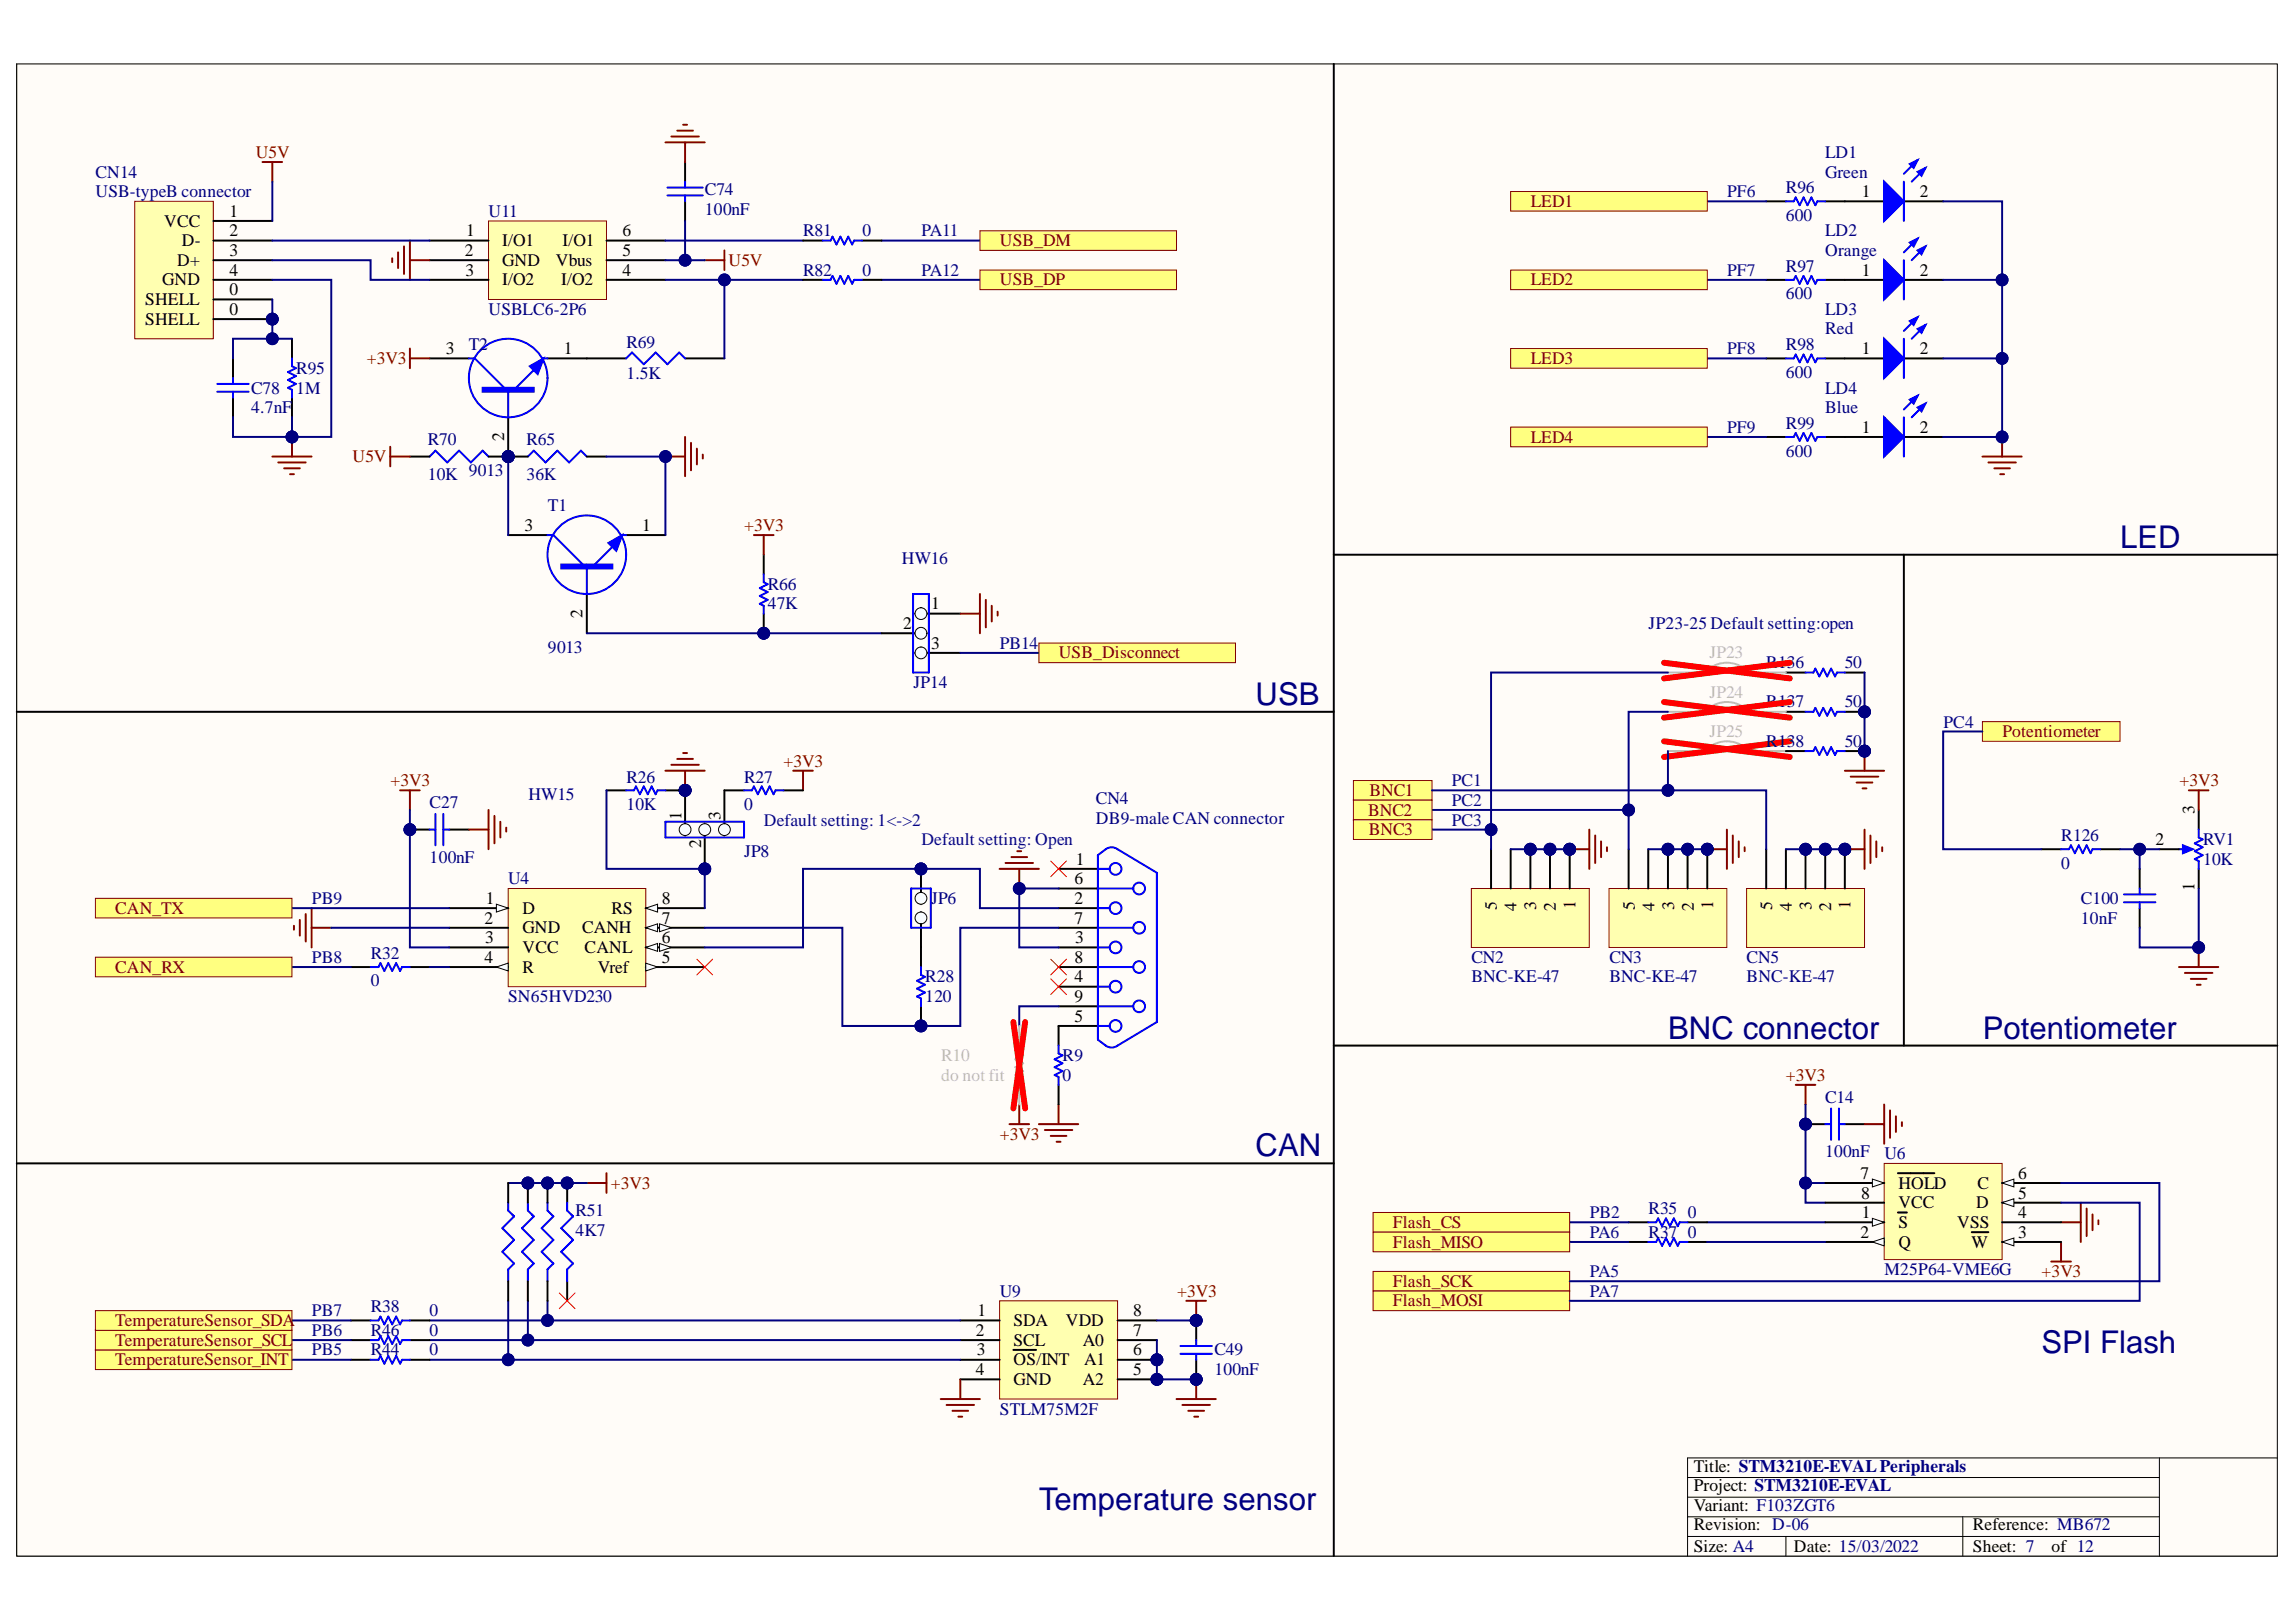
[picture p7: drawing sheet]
<svg xmlns="http://www.w3.org/2000/svg" width="297mm" height="210mm" viewBox="0 0 297 210" stroke-linecap="round" stroke-linejoin="round" font-family="sans-serif">
<defs><g id="words">
<g font-size="4.1" fill="#000080">
<text x="274.3" y="70.9">LED</text>
<text x="162.4" y="91.2">USB</text>
<text x="215.8" y="134.4">BNC connector</text>
<text x="256.5" y="134.4">Potentiometer</text>
<text x="162.4" y="149.6">CAN</text>
<text x="264.1" y="175.1">SPI Flash</text>
<text x="134.4" y="195.3">Temperature sensor</text>
</g>
<g font-size="2.3" fill="#000080">
<text x="12.4" y="23">CN14</text>
<text x="236.1" y="20.5">LD1</text>
<text x="236.1" y="23">Green</text>
<text x="12.4" y="25.5">USB-typeB connector</text>
<text x="63.2" y="28.1">U11</text>
<text x="91.2" y="25.3">C74</text>
<text x="91.2" y="27.8">100nF</text>
<text x="231" y="25">R96</text>
<text x="231" y="28.6">600</text>
<text x="103.9" y="35.7">R82</text>
<text x="103.9" y="30.6">R81</text>
<text x="111.6" y="35.7">0</text>
<text x="111.6" y="30.6">0</text>
<text x="231" y="35.2">R97</text>
<text x="236.1" y="30.6">LD2</text>
<text x="236.1" y="33.1">Orange</text>
<text x="63.2" y="40.7">USBLC6-2P6</text>
<text x="231" y="38.7">600</text>
<text x="236.1" y="40.7">LD3</text>
<text x="60.7" y="45.3">T2</text>
<text x="81" y="45.1">R69</text>
<text x="231" y="45.3">R98</text>
<text x="236.1" y="43.3">Red</text>
<text x="32.5" y="51">C78</text>
<text x="32.5" y="53.5">4.7nF</text>
<text x="38.3" y="48.3">R95</text>
<text x="38.3" y="51">1M</text>
<text x="81" y="49.1">1.5K</text>
<text x="231" y="48.9">600</text>
<text x="236.1" y="51">LD4</text>
<text x="236.1" y="53.5">Blue</text>
<text x="55.3" y="57.6">R70</text>
<text x="68.1" y="57.6">R65</text>
<text x="231" y="55.5">R99</text>
<text x="231" y="59.1">600</text>
<text x="55.3" y="62.1">10K 9013</text>
<text x="68.1" y="62.1">36K</text>
<text x="70.9" y="66.2">T1</text>
<text x="99.3" y="76.3">R66</text>
<text x="116.7" y="73">HW16</text>
<text x="99.3" y="78.9">47K</text>
<text x="213.3" y="81.4">JP23-25 Default setting:open</text>
<text x="70.9" y="84.4">9013</text>
<text x="118.2" y="89">JP14</text>
<text x="228.5" y="86.5">R136</text>
<text x="238.7" y="86.5">50</text>
<text x="228.5" y="91.5">R137</text>
<text x="238.7" y="91.5">50</text>
<text x="81" y="101.3">R26</text>
<text x="96.3" y="101.3">R27</text>
<text x="228.5" y="96.7">R138</text>
<text x="238.7" y="96.7">50</text>
<text x="55.6" y="104.6">C27</text>
<text x="68.4" y="103.5">HW15</text>
<text x="81" y="104.8">10K</text>
<text x="96.3" y="104.8">0</text>
<text x="141.8" y="104.1">CN4</text>
<text x="141.8" y="106.6">DB9-male CAN connector</text>
<text x="55.6" y="111.7">100nF</text>
<text x="96.3" y="110.9">JP8</text>
<text x="266.7" y="108.9">R126</text>
<text x="266.7" y="112.4">0</text>
<text x="285" y="109.4">RV1</text>
<text x="285" y="111.9">10K</text>
<text x="65.7" y="114.5">U4</text>
<text x="120.5" y="117">JP6</text>
<text x="269.2" y="117">C100</text>
<text x="269.2" y="119.5">10nF</text>
<text x="48" y="124.1">R32</text>
<text x="190.4" y="124.6">CN2</text>
<text x="208.2" y="124.6">CN3</text>
<text x="226" y="124.6">CN5</text>
<text x="48" y="127.6">0</text>
<text x="65.7" y="129.7">SN65HVD230</text>
<text x="119.7" y="127.1">R28</text>
<text x="119.7" y="129.7">120</text>
<text x="190.4" y="127.1">BNC-KE-47</text>
<text x="208.2" y="127.1">BNC-KE-47</text>
<text x="226" y="127.1">BNC-KE-47</text>
<text x="137.5" y="137.4">R9</text>
<text x="137.5" y="139.9">0</text>
<text x="236.1" y="142.7">C14</text>
<text x="236.1" y="149.8">100nF</text>
<text x="243.8" y="150">U6</text>
<text x="74.4" y="157.4">R51</text>
<text x="74.4" y="159.9">4K7</text>
<text x="213.3" y="157.1">R35</text>
<text x="213.3" y="160.2">R37</text>
<text x="218.4" y="157.6">0</text>
<text x="218.4" y="160.2">0</text>
<text x="129.4" y="167.8">U9</text>
<text x="243.8" y="165">M25P64-VME6G</text>
<text x="48" y="172.9">R46</text>
<text x="48" y="169.8">R38</text>
<text x="55.6" y="172.9">0</text>
<text x="55.6" y="170.3">0</text>
<text x="48" y="175.4">R44</text>
<text x="55.6" y="175.4">0</text>
<text x="157.1" y="175.4">C49</text>
<text x="157.1" y="177.9">100nF</text>
<text x="129.4" y="183.1">STLM75M2F</text>
</g>
<g font-size="2.3" fill="#800000">
<text x="33.1" y="20.5">U5V</text>
<text x="198.1" y="26.8">LED1</text>
<text x="94.2" y="34.4">U5V</text>
<text x="129.4" y="31.9">USB_DM</text>
<text x="129.4" y="36.9">USB_DP</text>
<text x="198.1" y="36.9">LED2</text>
<text x="47.5" y="47.1">+3V3</text>
<text x="198.1" y="47.1">LED3</text>
<text x="45.6" y="59.8">U5V</text>
<text x="198.1" y="57.3">LED4</text>
<text x="96.3" y="68.7">+3V3</text>
<text x="137" y="85.2">USB_Disconnect</text>
<text x="259" y="95.4">Potentiometer</text>
<text x="50.5" y="101.8">+3V3</text>
<text x="101.4" y="99.2">+3V3</text>
<text x="282" y="101.8">+3V3</text>
<text x="177" y="105.6">BNC2</text>
<text x="177.2" y="103">BNC1</text>
<text x="177.1" y="108.1">BNC3</text>
<text x="14.9" y="118.3">CAN_TX</text>
<text x="14.9" y="125.9">CAN_RX</text>
<text x="231" y="139.9">+3V3</text>
<text x="129.4" y="147.5">+3V3</text>
<text x="79" y="153.8">+3V3</text>
<text x="180.2" y="158.9">Flash_CS</text>
<text x="180.2" y="161.5">Flash_MISO</text>
<text x="152.3" y="167.8">+3V3</text>
<text x="180.2" y="166.5">Flash_SCK</text>
<text x="264.1" y="165.3">+3V3</text>
<text x="14.9" y="171.6">TemperatureSensor_SDA</text>
<text x="180.2" y="169.1">Flash_MOSI</text>
<text x="14.9" y="176.7">TemperatureSensor_INT</text>
<text x="14.9" y="174.1">TemperatureSensor_SCL</text>
</g>
<g font-size="2.3">
<text x="21.2" y="29.3">VCC</text>
<text x="29.7" y="28.1">1</text>
<text x="240.9" y="25.5">1</text>
<text x="248.4" y="25.5">2</text>
<text x="22.9" y="34.4">D+</text>
<text x="23.5" y="31.9">D-</text>
<text x="29.7" y="30.6">2</text>
<text x="29.7" y="33.1">3</text>
<text x="29.7" y="35.7">4</text>
<text x="60.2" y="33.1">2</text>
<text x="60.2" y="35.7">3</text>
<text x="60.3" y="30.6">1</text>
<text x="65" y="31.9">I/O1</text>
<text x="65" y="34.4">GND</text>
<text x="71.9" y="34.4">Vbus</text>
<text x="72.8" y="31.9">I/O1</text>
<text x="80.5" y="35.7">4</text>
<text x="80.5" y="33.1">5</text>
<text x="80.5" y="30.6">6</text>
<text x="240.9" y="35.7">1</text>
<text x="248.4" y="35.7">2</text>
<text x="18.8" y="39.5">SHELL</text>
<text x="21" y="36.9">GND</text>
<text x="29.7" y="38.2">0</text>
<text x="29.7" y="40.7">0</text>
<text x="65" y="36.9">I/O2</text>
<text x="72.6" y="36.9">I/O2</text>
<text x="18.8" y="42">SHELL</text>
<text x="57.7" y="45.8">3</text>
<text x="72.9" y="45.8">1</text>
<text x="240.9" y="45.8">1</text>
<text x="248.4" y="45.8">2</text>
<text x="65.2" y="57.1" transform="rotate(-90 65.2 57.1)">2</text>
<text x="240.9" y="56">1</text>
<text x="248.4" y="56">2</text>
<text x="67.9" y="68.7">3</text>
<text x="83.1" y="68.7">1</text>
<text x="75.4" y="80" transform="rotate(-90 75.4 80)">2</text>
<text x="116.8" y="81.4">2</text>
<text x="120.5" y="83.9">3</text>
<text x="120.5" y="78.9">1</text>
<text x="88.2" y="106.1" transform="rotate(-90 88.2 106.1)">1</text>
<text x="93.2" y="106.1" transform="rotate(-90 93.2 106.1)">3</text>
<text x="283.9" y="105.3" transform="rotate(-90 283.9 105.3)">3</text>
<text x="90.7" y="109.7" transform="rotate(-90 90.7 109.7)">2</text>
<text x="139.2" y="111.9">1</text>
<text x="278.8" y="109.4">2</text>
<text x="62.7" y="119.5">2</text>
<text x="62.9" y="117">1</text>
<text x="67.6" y="118.3">D</text>
<text x="79.1" y="118.3">RS</text>
<text x="85.6" y="119.5">7</text>
<text x="85.6" y="117">8</text>
<text x="139" y="114.5">6</text>
<text x="139" y="117">2</text>
<text x="139" y="119.5">7</text>
<text x="193.7" y="117.7" transform="rotate(-90 193.7 117.7)">5</text>
<text x="196.2" y="117.8" transform="rotate(-90 196.2 117.8)">4</text>
<text x="198.7" y="117.7" transform="rotate(-90 198.7 117.7)">3</text>
<text x="201.3" y="117.8" transform="rotate(-90 201.3 117.8)">2</text>
<text x="203.8" y="117.7" transform="rotate(-90 203.8 117.7)">1</text>
<text x="211.5" y="117.7" transform="rotate(-90 211.5 117.7)">5</text>
<text x="214" y="117.8" transform="rotate(-90 214 117.8)">4</text>
<text x="216.6" y="117.7" transform="rotate(-90 216.6 117.7)">3</text>
<text x="219.1" y="117.8" transform="rotate(-90 219.1 117.8)">2</text>
<text x="221.7" y="117.7" transform="rotate(-90 221.7 117.7)">1</text>
<text x="229.3" y="117.7" transform="rotate(-90 229.3 117.7)">5</text>
<text x="231.8" y="117.8" transform="rotate(-90 231.8 117.8)">4</text>
<text x="234.3" y="117.7" transform="rotate(-90 234.3 117.7)">3</text>
<text x="236.9" y="117.8" transform="rotate(-90 236.9 117.8)">2</text>
<text x="239.4" y="117.7" transform="rotate(-90 239.4 117.7)">1</text>
<text x="283.9" y="115.3" transform="rotate(-90 283.9 115.3)">1</text>
<text x="62.7" y="124.6">4</text>
<text x="62.8" y="122.1">3</text>
<text x="67.6" y="120.8">GND</text>
<text x="67.6" y="123.3">VCC</text>
<text x="67.6" y="125.9">R</text>
<text x="75.3" y="120.8">CANH</text>
<text x="75.6" y="123.3">CANL</text>
<text x="77.3" y="125.9">Vref</text>
<text x="85.6" y="124.6">5</text>
<text x="85.6" y="122.1">6</text>
<text x="139" y="124.6">8</text>
<text x="139.1" y="122.1">3</text>
<text x="139" y="127.1">4</text>
<text x="139" y="129.7">9</text>
<text x="139" y="132.2">5</text>
<text x="240.7" y="152.6">7</text>
<text x="240.8" y="155.1">8</text>
<text x="245.6" y="153.8">HOLD</text>
<text x="255.8" y="153.8">C</text>
<text x="261.1" y="155.1">5</text>
<text x="261.1" y="152.6">6</text>
<text x="240.7" y="160.2">2</text>
<text x="240.9" y="157.6">1</text>
<text x="245.6" y="156.4">VCC</text>
<text x="245.6" y="158.9">S</text>
<text x="245.6" y="161.5">Q</text>
<text x="253.2" y="158.9">VSS</text>
<text x="255.1" y="161.5">W</text>
<text x="255.7" y="156.4">D</text>
<text x="261.1" y="160.2">3</text>
<text x="261.1" y="157.6">4</text>
<text x="126.2" y="172.9">2</text>
<text x="126.5" y="170.3">1</text>
<text x="131.1" y="171.6">SDA</text>
<text x="137.9" y="171.6">VDD</text>
<text x="146.6" y="172.9">7</text>
<text x="146.6" y="170.3">8</text>
<text x="126.2" y="177.9">4</text>
<text x="126.4" y="175.4">3</text>
<text x="131.1" y="174.1">SCL</text>
<text x="131.1" y="176.7">OS/INT</text>
<text x="131.1" y="179.3">GND</text>
<text x="140.1" y="179.3">A2</text>
<text x="140.1" y="174.1">A0</text>
<text x="140.3" y="176.7">A1</text>
<text x="146.6" y="177.9">5</text>
<text x="146.6" y="175.4">6</text>
<text x="219.1" y="190.4">Title: STM3210E-EVALPeripherals</text>
<text x="219.1" y="193">Project: STM3210E-EVAL</text>
<text x="219.1" y="195.5">Variant: F103ZGT6</text>
<text x="219.1" y="200.8">Size: A4</text>
<text x="219.1" y="198.1">Revision: D-06</text>
<text x="232.1" y="200.8">Date: 15/03/2022</text>
<text x="255.2" y="198.1">Reference: MB672</text>
<text x="255.2" y="200.8">Sheet: 7</text>
<text x="265.4" y="200.8">of 12</text>
</g>
<g font-size="2.3" fill="#0c0087">
<text x="223.4" y="25.5">PF6</text>
<text x="119.2" y="35.7">PA12</text>
<text x="119.2" y="30.6">PA11</text>
<text x="223.4" y="35.7">PF7</text>
<text x="223.4" y="45.8">PF8</text>
<text x="223.4" y="56">PF9</text>
<text x="129.4" y="83.9">PB14</text>
<text x="251.4" y="94.2">PC4</text>
<text x="187.8" y="101.8">PC1</text>
<text x="98.8" y="106.8">Default setting: 1&lt;-&gt;2</text>
<text x="187.8" y="104.3">PC2</text>
<text x="187.8" y="106.8">PC3</text>
<text x="119.2" y="109.4">Default setting: Open</text>
<text x="40.4" y="117">PB9</text>
<text x="40.4" y="124.6">PB8</text>
<text x="205.7" y="157.6">PB2</text>
<text x="205.7" y="160.2">PA6</text>
<text x="205.7" y="165.3">PA5</text>
<text x="205.7" y="167.8">PA7</text>
<text x="40.4" y="172.9">PB6</text>
<text x="40.4" y="170.3">PB7</text>
<text x="40.4" y="175.4">PB5</text>
</g>
<g font-size="2.3" fill="#bfbebc">
<text x="221.1" y="85.2">JP23</text>
<text x="221.1" y="95.4">JP25</text>
<text x="221.1" y="90.3">JP24</text>
<text x="121.7" y="137.4">R10</text>
<text x="121.7" y="139.9">do not fit</text>
</g>
</g></defs>
<path d="M2.2 8.3h292.4v193.1h-292.4z" fill-rule="evenodd" fill="#fffcf8"/>
<path d="M2.2 8.3h292.4v193.1h-292.4z" fill="none" stroke="#000" stroke-width=".13"/>
<path d="M2.2 8.3h292.4v193.1h-292.4z" fill-rule="evenodd" fill="#fffcf8"/>
<path d="M2.2 8.3h292.4v193.1h-292.4zM218.3 191.2h61.1M218.3 193.8h61.1M218.3 198.8h61.1M218.3 196.3h61.1M231 198.8v2.6M253.9 196.3v5.1M279.4 188.7v12.7M294.6 188.7h-76.3v12.7" fill="none" stroke="#000" stroke-width=".13"/>
<path d="M232.3 140.4h2.6M233.6 140.4v2.5M266.6 158.2h2.6M269.2 155.6v5.1M270 156.4v3.6M270.7 157.2v2M271.5 157.9v.5M265.4 163.3h2.5M266.6 160.7v2.6" fill="none" stroke="#800000" stroke-width=".26"/>
<path d="M236.1 153.1h-2.5v2.5h2.5" fill="none" stroke="#000080" stroke-width=".26"/>
<circle cx="233.6" cy="153.1" r=".76" fill="#000080"/>
<circle cx="233.6" cy="153.1" r=".76" fill="none" stroke="#000080" stroke-width=".13"/>
<circle cx="233.6" cy="145.5" r=".76" fill="#000080"/>
<circle cx="233.6" cy="145.5" r=".76" fill="none" stroke="#000080" stroke-width=".13"/>
<path d="M233.6 145.5h2.5M238.7 145.5h2.5" fill="none" stroke="#000" stroke-width=".26"/>
<circle cx="233.6" cy="145.5" r=".76" fill="#000080"/>
<circle cx="233.6" cy="145.5" r=".76" fill="none" stroke="#000080" stroke-width=".13"/>
<path d="M236.1 145.5h.8M236.9 143.4v4.1M237.9 143.4v4.1M237.9 145.5h.8" fill="none" stroke="#00f" stroke-width=".26"/>
<path d="M241.2 145.5h2.6M243.8 142.9v5.1M244.5 143.7v3.5M245.3 144.5v2M246.1 145.2v.5" fill="none" stroke="#800000" stroke-width=".26"/>
<path d="M220.9 158.2h15.2" fill="none" stroke="#000080" stroke-width=".26"/>
<path d="M243.8 150.6h15.2v12.4h-15.2z" fill-rule="evenodd" fill="#ffffb0"/>
<path d="M243.8 150.6h15.2v12.4h-15.2z" fill="none" stroke="#800000" stroke-width=".13"/>
<path d="M236.1 153.1h7.7" fill="none" stroke="#000" stroke-width=".26"/>
<path d="M242.2 152.6l1.6 .5-1.6 .5z" fill="#f8fcff"/>
<path d="M242.2 152.6l1.6 .5-1.6 .5z" fill="none" stroke="#000" stroke-width=".13"/>
<path d="M236.1 155.6h7.7M236.1 158.2h7.7M245.5 151.8h4.8" fill="none" stroke="#000" stroke-width=".26"/>
<path d="M242.2 157.7l1.6 .5-1.6 .5z" fill="#f8fcff"/>
<path d="M242.2 157.7l1.6 .5-1.6 .5z" fill="none" stroke="#000" stroke-width=".13"/>
<path d="M245.5 156.9h1.2M236.1 160.7h7.7" fill="none" stroke="#000" stroke-width=".26"/>
<path d="M242.2 160.7l1.6-.5v1z" fill="#f8fcff"/>
<path d="M242.2 160.7l1.6-.5v1z" fill="none" stroke="#000" stroke-width=".13"/>
<path d="M259 160.7h7.6" fill="none" stroke="#000" stroke-width=".26"/>
<path d="M259 160.7l1.5-.5v1z" fill="#f8fcff"/>
<path d="M259 160.7l1.5-.5v1z" fill="none" stroke="#000" stroke-width=".13"/>
<path d="M255.1 159.5h2.1M259 158.2h7.6M259 155.6h7.6" fill="none" stroke="#000" stroke-width=".26"/>
<path d="M259 155.6l1.5-.5v1z" fill="#f8fcff"/>
<path d="M259 155.6l1.5-.5v1z" fill="none" stroke="#000" stroke-width=".13"/>
<path d="M259 153.1h7.6" fill="none" stroke="#000" stroke-width=".26"/>
<path d="M259 153.1l1.5-.5v1z" fill="#f8fcff"/>
<path d="M259 153.1l1.5-.5v1z" fill="none" stroke="#000" stroke-width=".13"/>
<path d="M233.6 142.9v10.2" fill="none" stroke="#000080" stroke-width=".26"/>
<circle cx="233.6" cy="145.5" r=".76" fill="#000080"/>
<circle cx="233.6" cy="145.5" r=".76" fill="none" stroke="#000080" stroke-width=".13"/>
<circle cx="233.6" cy="153.1" r=".76" fill="#000080"/>
<circle cx="233.6" cy="153.1" r=".76" fill="none" stroke="#000080" stroke-width=".13"/>
<circle cx="149.7" cy="178.5" r=".76" fill="#000080"/>
<circle cx="149.7" cy="178.5" r=".76" fill="none" stroke="#000080" stroke-width=".13"/>
<circle cx="149.7" cy="176" r=".76" fill="#000080"/>
<circle cx="149.7" cy="176" r=".76" fill="none" stroke="#000080" stroke-width=".13"/>
<path d="M129.3 168.3h15.3v12.8h-15.3z" fill-rule="evenodd" fill="#ffffb0"/>
<path d="M129.3 168.3h15.3v12.8h-15.3z" fill="none" stroke="#800000" stroke-width=".13"/>
<path d="M124.2 170.9h5.1M124.2 173.4h5.1M124.2 176h5.1M124.2 178.5h5.1M131.1 174.7h2.9M144.6 178.5h5.1" fill="none" stroke="#000" stroke-width=".26"/>
<circle cx="149.7" cy="178.5" r=".76" fill="#000080"/>
<circle cx="149.7" cy="178.5" r=".76" fill="none" stroke="#000080" stroke-width=".13"/>
<path d="M144.6 176h5.1" fill="none" stroke="#000" stroke-width=".26"/>
<circle cx="149.7" cy="176" r=".76" fill="#000080"/>
<circle cx="149.7" cy="176" r=".76" fill="none" stroke="#000080" stroke-width=".13"/>
<path d="M144.6 170.9h5.1M144.6 173.4h5.1" fill="none" stroke="#000" stroke-width=".26"/>
<path d="M153.5 168.3h2.5M154.8 168.3v2.6" fill="none" stroke="#800000" stroke-width=".26"/>
<circle cx="154.8" cy="170.9" r=".76" fill="#000080"/>
<circle cx="154.8" cy="170.9" r=".76" fill="none" stroke="#000080" stroke-width=".13"/>
<path d="M75.9 153.1h2.6M78.5 151.8v2.6M124.2 178.5v2.6M154.8 178.5v2.6M121.7 181.1h5.1M122.5 181.8h3.5M123.2 182.6h2.1M124 183.3h.5M152.2 181.1h5.1M153 181.8h3.5M153.7 182.6h2.1M154.5 183.3h.5" fill="none" stroke="#800000" stroke-width=".26"/>
<circle cx="154.8" cy="178.5" r=".76" fill="#000080"/>
<circle cx="154.8" cy="178.5" r=".76" fill="none" stroke="#000080" stroke-width=".13"/>
<circle cx="154.8" cy="178.5" r=".76" fill="#000080"/>
<circle cx="154.8" cy="178.5" r=".76" fill="none" stroke="#000080" stroke-width=".13"/>
<circle cx="154.8" cy="170.9" r=".76" fill="#000080"/>
<circle cx="154.8" cy="170.9" r=".76" fill="none" stroke="#000080" stroke-width=".13"/>
<path d="M154.8 176v2.5" fill="none" stroke="#000" stroke-width=".26"/>
<circle cx="154.8" cy="178.5" r=".76" fill="#000080"/>
<circle cx="154.8" cy="178.5" r=".76" fill="none" stroke="#000080" stroke-width=".13"/>
<path d="M154.8 170.9v2.5" fill="none" stroke="#000" stroke-width=".26"/>
<circle cx="154.8" cy="170.9" r=".76" fill="#000080"/>
<circle cx="154.8" cy="170.9" r=".76" fill="none" stroke="#000080" stroke-width=".13"/>
<path d="M152.7 174.2h4.1M152.7 175.2h4.1M154.8 173.4v.8M154.8 175.2v.8" fill="none" stroke="#00f" stroke-width=".26"/>
<path d="M149.7 173.4v5.1h5.1" fill="none" stroke="#000080" stroke-width=".26"/>
<circle cx="149.7" cy="176" r=".76" fill="#000080"/>
<circle cx="149.7" cy="176" r=".76" fill="none" stroke="#000080" stroke-width=".13"/>
<circle cx="149.7" cy="178.5" r=".76" fill="#000080"/>
<circle cx="149.7" cy="178.5" r=".76" fill="none" stroke="#000080" stroke-width=".13"/>
<circle cx="154.8" cy="178.5" r=".76" fill="#000080"/>
<circle cx="154.8" cy="178.5" r=".76" fill="none" stroke="#000080" stroke-width=".13"/>
<path d="M35.2 59.1h5.1M36 59.8h3.6M37.8 56.5v2.6M36.8 60.6h2M37.5 61.4h.5" fill="none" stroke="#800000" stroke-width=".26"/>
<circle cx="37.8" cy="56.5" r=".76" fill="#000080"/>
<circle cx="37.8" cy="56.5" r=".76" fill="none" stroke="#000080" stroke-width=".13"/>
<path d="M86.1 18.4h5.1M86.9 17.7h3.5M87.6 16.9h2.1M88.4 16.1h.5M88.6 18.4v2.6M34 21h2.5M35.2 21v2.5" fill="none" stroke="#800000" stroke-width=".26"/>
<path d="M88.6 21v2.5M88.6 26v2.6" fill="none" stroke="#000" stroke-width=".26"/>
<path d="M86.3 25.3h4.6M86.3 24.3h4.6M88.6 23.5v.8M88.6 25.3v.7" fill="none" stroke="#00f" stroke-width=".26"/>
<circle cx="35.2" cy="41.3" r=".76" fill="#000080"/>
<circle cx="35.2" cy="41.3" r=".76" fill="none" stroke="#000080" stroke-width=".13"/>
<path d="M17.4 26h10.2v17.8h-10.2z" fill-rule="evenodd" fill="#ffffb0"/>
<path d="M17.4 26h10.2v17.8h-10.2z" fill="none" stroke="#800000" stroke-width=".13"/>
<path d="M27.6 28.6h7.6M27.6 31.1h7.6M27.6 33.7h7.6M27.6 36.2h7.6M27.6 38.8h7.6M27.6 41.3h7.6" fill="none" stroke="#000" stroke-width=".26"/>
<circle cx="35.2" cy="41.3" r=".76" fill="#000080"/>
<circle cx="35.2" cy="41.3" r=".76" fill="none" stroke="#000080" stroke-width=".13"/>
<path d="M75.9 46.4h5.1M88.6 46.4h5.1" fill="none" stroke="#000" stroke-width=".26"/>
<path d="M81 46.4l.8-.8 1.5 1.5 1.5-1.5 1.5 1.5 1.6-1.5 .7 .8" fill="none" stroke="#00f" stroke-width=".26"/>
<path d="M86.1 59.1h2.5M88.6 56.5v5.1M89.4 57.3v3.6M90.2 58.1v2M90.9 58.8v.5" fill="none" stroke="#800000" stroke-width=".26"/>
<circle cx="86.1" cy="59.1" r=".76" fill="#000080"/>
<circle cx="86.1" cy="59.1" r=".76" fill="none" stroke="#000080" stroke-width=".13"/>
<circle cx="65.7" cy="59.1" r=".76" fill="#000080"/>
<circle cx="65.7" cy="59.1" r=".76" fill="none" stroke="#000080" stroke-width=".13"/>
<path d="M55.6 59.1l.7-.8 1.6 1.5 1.5-1.5 1.5 1.5 1.5-1.5 .8 .8" fill="none" stroke="#00f" stroke-width=".26"/>
<path d="M53 59.1h2.6M63.2 59.1h2.5" fill="none" stroke="#000" stroke-width=".26"/>
<circle cx="65.7" cy="59.1" r=".76" fill="#000080"/>
<circle cx="65.7" cy="59.1" r=".76" fill="none" stroke="#000080" stroke-width=".13"/>
<path d="M50.5 57.8v2.6M50.5 59.1h2.5" fill="none" stroke="#800000" stroke-width=".26"/>
<circle cx="65.7" cy="59.1" r=".76" fill="#000080"/>
<circle cx="65.7" cy="59.1" r=".76" fill="none" stroke="#000080" stroke-width=".13"/>
<path d="M68.3 59.1l.8-.8 1.5 1.5 1.5-1.5 1.5 1.5 1.6-1.5 .7 .8" fill="none" stroke="#00f" stroke-width=".26"/>
<path d="M65.7 59.1h2.6" fill="none" stroke="#000" stroke-width=".26"/>
<circle cx="65.7" cy="59.1" r=".76" fill="#000080"/>
<circle cx="65.7" cy="59.1" r=".76" fill="none" stroke="#000080" stroke-width=".13"/>
<path d="M75.9 59.1h2.6" fill="none" stroke="#000" stroke-width=".26"/>
<circle cx="65.7" cy="59.1" r=".76" fill="#000080"/>
<circle cx="65.7" cy="59.1" r=".76" fill="none" stroke="#000080" stroke-width=".13"/>
<path d="M65.7 54v5.1" fill="none" stroke="#000" stroke-width=".26"/>
<circle cx="65.7" cy="59.1" r=".76" fill="#000080"/>
<circle cx="65.7" cy="59.1" r=".76" fill="none" stroke="#000080" stroke-width=".13"/>
<path d="M55.6 46.4h5.1M70.8 46.4h5.1" fill="none" stroke="#000" stroke-width=".26"/>
<path d="M60.7 46.4h.7l3.8 3.8M65.7 50.2v3.8M69.1 47.9l-2.3 2.3M70.3 46.4h.5" fill="none" stroke="#00f" stroke-width=".26"/>
<path d="M62.4 50.2h6.7v.5h-6.7z" fill-rule="evenodd" fill="#00f"/>
<path d="M62.4 50.2h6.7v.5h-6.7z" fill="none" stroke="#00f" stroke-width=".26"/>
<path d="M68.5 47.4l1.8-1-.7 2z" fill="#00f"/>
<g fill="none" stroke="#00f" stroke-width=".26">
<path d="M68.5 47.4l1.8-1-.7 2z"/>
<circle cx="65.7" cy="48.9" r="5.1"/>
</g>
<path d="M53 45.1v2.5M53 46.4h2.6" fill="none" stroke="#800000" stroke-width=".26"/>
<path d="M63.2 28.6h15.3v10.2h-15.3z" fill-rule="evenodd" fill="#ffffb0"/>
<path d="M63.2 28.6h15.3v10.2h-15.3z" fill="none" stroke="#800000" stroke-width=".13"/>
<path d="M55.6 31.1h7.6M55.6 33.7h7.6M55.6 36.2h7.6M78.5 31.1h7.6M78.5 33.7h7.6M78.5 36.2h7.6" fill="none" stroke="#000" stroke-width=".26"/>
<path d="M50.7 33.4v.5M51.5 32.7v2M52.3 31.9v3.6M53 31.1v5.1M53 33.7h2.6M91.2 33.7h2.5M93.7 32.4v2.5" fill="none" stroke="#800000" stroke-width=".26"/>
<path d="M35.2 33.7h12.7v2.5h7.7M35.2 31.1h20.4M86.1 36.2h17.8" fill="none" stroke="#000080" stroke-width=".26"/>
<circle cx="93.7" cy="36.2" r=".76" fill="#000080"/>
<circle cx="93.7" cy="36.2" r=".76" fill="none" stroke="#000080" stroke-width=".13"/>
<path d="M35.2 23.5v5.1M86.1 31.1h17.8M93.7 36.2v10.2" fill="none" stroke="#000080" stroke-width=".26"/>
<circle cx="93.7" cy="36.2" r=".76" fill="#000080"/>
<circle cx="93.7" cy="36.2" r=".76" fill="none" stroke="#000080" stroke-width=".13"/>
<path d="M88.6 28.6v5.1h-2.5M114.1 31.1h12.7M114.1 36.2h12.7" fill="none" stroke="#000080" stroke-width=".26"/>
<circle cx="88.6" cy="33.7" r=".76" fill="#000080"/>
<circle cx="88.6" cy="33.7" r=".76" fill="none" stroke="#000080" stroke-width=".13"/>
<path d="M88.6 33.7h2.6" fill="none" stroke="#000080" stroke-width=".26"/>
<circle cx="88.6" cy="33.7" r=".76" fill="#000080"/>
<circle cx="88.6" cy="33.7" r=".76" fill="none" stroke="#000080" stroke-width=".13"/>
<path d="M30.1 46.4v2.5M30.1 51.5v2.5M37.8 43.8v2.6M37.8 51.5v2.5" fill="none" stroke="#000" stroke-width=".26"/>
<path d="M28.1 49.7h4.1M28.1 50.7h4.1M30.1 48.9v.8M30.1 50.7v.8M37.8 46.4v1l.5 .2-1 .6 1 .5-1 .5 1 .5-1 .5 .5 .2v1.1" fill="none" stroke="#00f" stroke-width=".26"/>
<path d="M35.2 38.8v5h2.6" fill="none" stroke="#000080" stroke-width=".26"/>
<circle cx="35.2" cy="41.3" r=".76" fill="#000080"/>
<circle cx="35.2" cy="41.3" r=".76" fill="none" stroke="#000080" stroke-width=".13"/>
<circle cx="35.2" cy="43.8" r=".76" fill="#000080"/>
<circle cx="35.2" cy="43.8" r=".76" fill="none" stroke="#000080" stroke-width=".13"/>
<path d="M35.2 43.8h-5.1v2.6" fill="none" stroke="#000080" stroke-width=".26"/>
<circle cx="35.2" cy="43.8" r=".76" fill="#000080"/>
<circle cx="35.2" cy="43.8" r=".76" fill="none" stroke="#000080" stroke-width=".13"/>
<path d="M35.2 36.2h7.7v20.3h-12.8v-2.5" fill="none" stroke="#000080" stroke-width=".26"/>
<circle cx="37.8" cy="56.5" r=".76" fill="#000080"/>
<circle cx="37.8" cy="56.5" r=".76" fill="none" stroke="#000080" stroke-width=".13"/>
<path d="M37.8 54v2.5" fill="none" stroke="#000080" stroke-width=".26"/>
<circle cx="37.8" cy="56.5" r=".76" fill="#000080"/>
<circle cx="37.8" cy="56.5" r=".76" fill="none" stroke="#000080" stroke-width=".13"/>
<path d="M65.7 69.2h5.1M75.9 76.9v5.1M81 69.2h5.1" fill="none" stroke="#000" stroke-width=".26"/>
<path d="M70.8 69.2h.8l3.8 3.9M75.9 73.1v3.8M79.2 70.8l-2.3 2.3M80.5 69.2h.5" fill="none" stroke="#00f" stroke-width=".26"/>
<path d="M72.6 73.1h6.6v.5h-6.6z" fill-rule="evenodd" fill="#00f"/>
<path d="M72.6 73.1h6.6v.5h-6.6z" fill="none" stroke="#00f" stroke-width=".26"/>
<path d="M78.7 70.3l1.8-1.1-.8 2.1z" fill="#00f"/>
<g fill="none" stroke="#00f" stroke-width=".26">
<path d="M78.7 70.3l1.8-1.1-.8 2.1z"/>
<circle cx="75.9" cy="71.8" r="5.1"/>
</g>
<circle cx="98.8" cy="82" r=".76" fill="#000080"/>
<circle cx="98.8" cy="82" r=".76" fill="none" stroke="#000080" stroke-width=".13"/>
<path d="M98.8 71.8v2.5M98.8 79.4v2.6" fill="none" stroke="#000" stroke-width=".26"/>
<circle cx="98.8" cy="82" r=".76" fill="#000080"/>
<circle cx="98.8" cy="82" r=".76" fill="none" stroke="#000080" stroke-width=".13"/>
<path d="M98.8 74.3v1l.5 .3-1 .5 1 .5-1 .5 1 .5-1 .5 .5 .3v1" fill="none" stroke="#00f" stroke-width=".26"/>
<path d="M97.5 69.2h2.6M98.8 69.2v2.6" fill="none" stroke="#800000" stroke-width=".26"/>
<path d="M75.9 82h38.2" fill="none" stroke="#000080" stroke-width=".26"/>
<circle cx="98.8" cy="82" r=".76" fill="#000080"/>
<circle cx="98.8" cy="82" r=".76" fill="none" stroke="#000080" stroke-width=".13"/>
<path d="M118.4 84.5h5.8" fill="none" stroke="#000" stroke-width=".26"/>
<circle cx="119.1" cy="84.5" r=".76" fill="#f8fcff"/>
<circle cx="119.1" cy="84.5" r=".76" fill="none" stroke="#000" stroke-width=".13"/>
<path d="M114.1 82h5.8" fill="none" stroke="#000" stroke-width=".26"/>
<circle cx="119.1" cy="82" r=".76" fill="#f8fcff"/>
<circle cx="119.1" cy="82" r=".76" fill="none" stroke="#000" stroke-width=".13"/>
<path d="M118.4 79.4h5.8" fill="none" stroke="#000" stroke-width=".26"/>
<circle cx="119.1" cy="79.4" r=".76" fill="#f8fcff"/>
<circle cx="119.1" cy="79.4" r=".76" fill="none" stroke="#000" stroke-width=".13"/>
<path d="M118.1 76.9h2.1v10.1h-2.1z" fill="none" stroke="#00f" stroke-width=".26"/>
<path d="M65.7 59.1v10.1M124.2 84.5h10.2" fill="none" stroke="#000080" stroke-width=".26"/>
<path d="M124.2 79.4h2.6M126.8 76.9v5.1M127.5 77.6v3.6M128.3 78.4v2M129.1 79.2v.5" fill="none" stroke="#800000" stroke-width=".26"/>
<circle cx="65.7" cy="59.1" r=".76" fill="#000080"/>
<circle cx="65.7" cy="59.1" r=".76" fill="none" stroke="#000080" stroke-width=".13"/>
<path d="M78.5 59.1h7.6v10.1" fill="none" stroke="#000080" stroke-width=".26"/>
<circle cx="86.1" cy="59.1" r=".76" fill="#000080"/>
<circle cx="86.1" cy="59.1" r=".76" fill="none" stroke="#000080" stroke-width=".13"/>
<path d="M65.7 115h17.8v12.7h-17.8z" fill-rule="evenodd" fill="#ffffb0"/>
<path d="M65.7 115h17.8v12.7h-17.8z" fill="none" stroke="#800000" stroke-width=".13"/>
<path d="M58.1 117.5h7.6" fill="none" stroke="#000" stroke-width=".26"/>
<path d="M64.2 117l1.5 .5-1.5 .5z" fill="#f8fcff"/>
<path d="M64.2 117l1.5 .5-1.5 .5z" fill="none" stroke="#000" stroke-width=".13"/>
<path d="M58.1 120.1h7.6M58.1 122.6h7.6M58.1 125.1h7.6" fill="none" stroke="#000" stroke-width=".26"/>
<path d="M64.2 125.1l1.5-.5v1.1z" fill="#f8fcff"/>
<path d="M64.2 125.1l1.5-.5v1.1z" fill="none" stroke="#000" stroke-width=".13"/>
<path d="M83.5 125.1h7.7" fill="none" stroke="#000" stroke-width=".26"/>
<path d="M83.5 124.6l1.6 .5-1.6 .6z" fill="#f8fcff"/>
<path d="M83.5 124.6l1.6 .5-1.6 .6z" fill="none" stroke="#000" stroke-width=".13"/>
<path d="M83.5 122.6h7.7" fill="none" stroke="#000" stroke-width=".26"/>
<path d="M83.5 122.6l1.6-.5v1z" fill="#f8fcff"/>
<path d="M83.5 122.6l1.6-.5v1z" fill="none" stroke="#000" stroke-width=".13"/>
<path d="M85.3 122.1l1.6 .5-1.6 .5z" fill="#f8fcff"/>
<path d="M85.3 122.1l1.6 .5-1.6 .5z" fill="none" stroke="#000" stroke-width=".13"/>
<path d="M83.5 120.1h7.7" fill="none" stroke="#000" stroke-width=".26"/>
<path d="M83.5 120.1l1.6-.5v1z" fill="#f8fcff"/>
<path d="M83.5 120.1l1.6-.5v1z" fill="none" stroke="#000" stroke-width=".13"/>
<path d="M85.3 119.6l1.6 .5-1.6 .5z" fill="#f8fcff"/>
<path d="M85.3 119.6l1.6 .5-1.6 .5z" fill="none" stroke="#000" stroke-width=".13"/>
<path d="M83.5 117.5h7.7" fill="none" stroke="#000" stroke-width=".26"/>
<path d="M83.5 117.5l1.6-.5v1z" fill="#f8fcff"/>
<path d="M83.5 117.5l1.6-.5v1z" fill="none" stroke="#000" stroke-width=".13"/>
<path d="M136.9 112.4h5.1M136.9 115h5.1M136.9 117.5h5.1M136.9 120.1h5.1M136.9 122.6h5.1M136.9 125.1h5.1M136.9 127.7h5.1M136.9 130.2h5.1M136.9 132.8h5.1" fill="none" stroke="#000" stroke-width=".26"/>
<g fill="none" stroke="#00f" stroke-width=".26">
<path d="M142 110.7l1.1-.8a1.28 1.28 0 0 1 1.5 0l5.1 3v19.4l-5.1 3a1.28 1.28 0 0 1-1.5 0l-1.1-.8zM142 117.5h1.6M142 115h4.6M142 112.4h1.6M142 132.8h1.6M142 130.2h4.6M142 127.7h1.6M142 125.1h4.6M142 122.6h1.6M142 120.1h4.6"/>
<circle cx="144.3" cy="117.5" r=".76"/>
<circle cx="144.3" cy="112.4" r=".76"/>
<circle cx="147.4" cy="115" r=".76"/>
<circle cx="144.3" cy="132.8" r=".76"/>
<circle cx="144.3" cy="122.6" r=".76"/>
<circle cx="144.3" cy="127.7" r=".76"/>
<circle cx="147.4" cy="120.1" r=".76"/>
<circle cx="147.4" cy="130.2" r=".76"/>
<circle cx="147.4" cy="125.1" r=".76"/>
</g>
<path d="M136.9 115h-5v7.6h5" fill="none" stroke="#000080" stroke-width=".26"/>
<circle cx="131.9" cy="115" r=".76" fill="#000080"/>
<circle cx="131.9" cy="115" r=".76" fill="none" stroke="#000080" stroke-width=".13"/>
<path d="M129.3 112.4h5.1M130.1 111.7h3.5M130.8 110.9h2.1M131.6 110.2h.5M131.9 112.4v2.6M130.6 145.5h2.5M131.9 142.9v2.6" fill="none" stroke="#800000" stroke-width=".26"/>
<circle cx="131.9" cy="115" r=".76" fill="#000080"/>
<circle cx="131.9" cy="115" r=".76" fill="none" stroke="#000080" stroke-width=".13"/>
<path d="M38 119.8v.5M38.8 119v2.1M39.6 118.3v3.5M40.3 117.5v5.1M51.8 102.3h2.5M53 102.3v2.5M40.3 120.1h2.6" fill="none" stroke="#800000" stroke-width=".26"/>
<path d="M37.8 117.5h20.3M42.9 120.1h15.2" fill="none" stroke="#000080" stroke-width=".26"/>
<circle cx="119.1" cy="132.8" r=".76" fill="#000080"/>
<circle cx="119.1" cy="132.8" r=".76" fill="none" stroke="#000080" stroke-width=".13"/>
<path d="M119.2 122.6v2.5M119.2 130.2v2.6" fill="none" stroke="#000" stroke-width=".26"/>
<circle cx="119.1" cy="132.8" r=".76" fill="#000080"/>
<circle cx="119.1" cy="132.8" r=".76" fill="none" stroke="#000080" stroke-width=".13"/>
<path d="M119.2 125.1v1.1l.5 .2-1.1 .5 1.1 .5-1.1 .5 1.1 .5-1.1 .6 .6 .2v1" fill="none" stroke="#00f" stroke-width=".26"/>
<circle cx="119.1" cy="112.4" r=".76" fill="#000080"/>
<circle cx="119.1" cy="112.4" r=".76" fill="none" stroke="#000080" stroke-width=".13"/>
<path d="M119.2 118v4.6" fill="none" stroke="#000" stroke-width=".26"/>
<circle cx="119.1" cy="118.8" r=".76" fill="#f8fcff"/>
<circle cx="119.1" cy="118.8" r=".76" fill="none" stroke="#000" stroke-width=".13"/>
<path d="M119.2 112.4v4.6" fill="none" stroke="#000" stroke-width=".26"/>
<circle cx="119.1" cy="116.3" r=".76" fill="#f8fcff"/>
<circle cx="119.1" cy="116.3" r=".76" fill="none" stroke="#000" stroke-width=".13"/>
<circle cx="119.1" cy="112.4" r=".76" fill="#000080"/>
<circle cx="119.1" cy="112.4" r=".76" fill="none" stroke="#000080" stroke-width=".13"/>
<path d="M117.9 115h2.5v5.1h-2.5z" fill="none" stroke="#00f" stroke-width=".26"/>
<path d="M91.2 120.1h17.8v12.7h15.2v-12.7h12.7" fill="none" stroke="#000080" stroke-width=".26"/>
<circle cx="119.1" cy="132.8" r=".76" fill="#000080"/>
<circle cx="119.1" cy="132.8" r=".76" fill="none" stroke="#000080" stroke-width=".13"/>
<path d="M136.9 117.5h-10.1v-5.1h-22.9v10.2h-12.7" fill="none" stroke="#000080" stroke-width=".26"/>
<circle cx="119.1" cy="112.4" r=".76" fill="#000080"/>
<circle cx="119.1" cy="112.4" r=".76" fill="none" stroke="#000080" stroke-width=".13"/>
<circle cx="91.2" cy="112.4" r=".76" fill="#000080"/>
<circle cx="91.2" cy="112.4" r=".76" fill="none" stroke="#000080" stroke-width=".13"/>
<circle cx="88.6" cy="102.3" r=".76" fill="#000080"/>
<circle cx="88.6" cy="102.3" r=".76" fill="none" stroke="#000080" stroke-width=".13"/>
<path d="M93.7 102.3v5.8" fill="none" stroke="#000" stroke-width=".26"/>
<circle cx="93.7" cy="107.4" r=".76" fill="#f8fcff"/>
<circle cx="93.7" cy="107.4" r=".76" fill="none" stroke="#000" stroke-width=".13"/>
<path d="M91.2 106.6v5.8" fill="none" stroke="#000" stroke-width=".26"/>
<circle cx="91.2" cy="107.4" r=".76" fill="#f8fcff"/>
<circle cx="91.2" cy="107.4" r=".76" fill="none" stroke="#000" stroke-width=".13"/>
<circle cx="91.2" cy="112.4" r=".76" fill="#000080"/>
<circle cx="91.2" cy="112.4" r=".76" fill="none" stroke="#000080" stroke-width=".13"/>
<path d="M88.6 102.3v5.8" fill="none" stroke="#000" stroke-width=".26"/>
<circle cx="88.6" cy="107.4" r=".76" fill="#f8fcff"/>
<circle cx="88.6" cy="107.4" r=".76" fill="none" stroke="#000" stroke-width=".13"/>
<circle cx="88.6" cy="102.3" r=".76" fill="#000080"/>
<circle cx="88.6" cy="102.3" r=".76" fill="none" stroke="#000080" stroke-width=".13"/>
<path d="M86.1 106.3h10.2v2.1h-10.2z" fill="none" stroke="#00f" stroke-width=".26"/>
<path d="M86.1 99.7h5.1M86.9 99h3.5M87.6 98.2h2.1M88.4 97.5h.5M88.6 99.7v2.6" fill="none" stroke="#800000" stroke-width=".26"/>
<circle cx="88.6" cy="102.3" r=".76" fill="#000080"/>
<circle cx="88.6" cy="102.3" r=".76" fill="none" stroke="#000080" stroke-width=".13"/>
<circle cx="88.6" cy="102.3" r=".76" fill="#000080"/>
<circle cx="88.6" cy="102.3" r=".76" fill="none" stroke="#000080" stroke-width=".13"/>
<path d="M86.1 102.3h2.5" fill="none" stroke="#000" stroke-width=".26"/>
<circle cx="88.6" cy="102.3" r=".76" fill="#000080"/>
<circle cx="88.6" cy="102.3" r=".76" fill="none" stroke="#000080" stroke-width=".13"/>
<path d="M78.5 102.3h2.5" fill="none" stroke="#000" stroke-width=".26"/>
<path d="M81 102.3h1l.3-.5 .5 1 .5-1 .5 1 .5-1 .5 1 .3-.5h1" fill="none" stroke="#00f" stroke-width=".26"/>
<path d="M102.6 99.7h2.6M103.9 99.7v2.6" fill="none" stroke="#800000" stroke-width=".26"/>
<circle cx="53" cy="107.4" r=".76" fill="#000080"/>
<circle cx="53" cy="107.4" r=".76" fill="none" stroke="#000080" stroke-width=".13"/>
<path d="M53 107.4h2.6M58.1 107.4h2.6" fill="none" stroke="#000" stroke-width=".26"/>
<circle cx="53" cy="107.4" r=".76" fill="#000080"/>
<circle cx="53" cy="107.4" r=".76" fill="none" stroke="#000080" stroke-width=".13"/>
<path d="M55.6 107.4h.7M56.3 105.3v4.1M57.4 105.3v4.1M57.4 107.4h.7" fill="none" stroke="#00f" stroke-width=".26"/>
<path d="M60.7 107.4h2.5M63.2 104.8v5.1M64 105.6v3.5M64.7 106.3v2.1M65.5 107.1v.5" fill="none" stroke="#800000" stroke-width=".26"/>
<path d="M53 104.8v17.8h5.1" fill="none" stroke="#000080" stroke-width=".26"/>
<circle cx="53" cy="107.4" r=".76" fill="#000080"/>
<circle cx="53" cy="107.4" r=".76" fill="none" stroke="#000080" stroke-width=".13"/>
<path d="M238.7 46.4h5.1M246.3 46.4h5.1" fill="none" stroke="#000" stroke-width=".26"/>
<path d="M243.8 43.8l2.5 2.6-2.5 2.5z" fill="#00f"/>
<path d="M243.8 43.8l2.5 2.6-2.5 2.5zM248.1 41l-1.8 1.8M249.1 42.1l-1.8 1.7" fill="none" stroke="#00f" stroke-width=".26"/>
<path d="M248.1 42.6l1-.5-.5 1z" fill="#00f"/>
<path d="M248.1 42.6l1-.5-.5 1z" fill="none" stroke="#00f" stroke-width=".26"/>
<path d="M247.1 41.6l1-.6-.5 1.1z" fill="#00f"/>
<path d="M246.3 43.8v5.1M247.1 41.6l1-.6-.5 1.1z" fill="none" stroke="#00f" stroke-width=".26"/>
<path d="M238.7 36.2h5.1M246.3 36.2h5.1" fill="none" stroke="#000" stroke-width=".26"/>
<path d="M243.8 33.7l2.5 2.5-2.5 2.6z" fill="#00f"/>
<path d="M243.8 33.7l2.5 2.5-2.5 2.6zM248.1 30.9l-1.8 1.8M249.1 31.9l-1.8 1.8" fill="none" stroke="#00f" stroke-width=".26"/>
<path d="M248.1 32.4l1-.5-.5 1z" fill="#00f"/>
<path d="M248.1 32.4l1-.5-.5 1z" fill="none" stroke="#00f" stroke-width=".26"/>
<path d="M247.1 31.4l1-.5-.5 1z" fill="#00f"/>
<path d="M246.3 33.7v5.1M247.1 31.4l1-.5-.5 1z" fill="none" stroke="#00f" stroke-width=".26"/>
<path d="M238.7 56.5h5.1M246.3 56.5h5.1" fill="none" stroke="#000" stroke-width=".26"/>
<path d="M243.8 54l2.5 2.5-2.5 2.6z" fill="#00f"/>
<path d="M243.8 54l2.5 2.5-2.5 2.6zM248.1 51.2l-1.8 1.8M249.1 52.2l-1.8 1.8" fill="none" stroke="#00f" stroke-width=".26"/>
<path d="M248.1 52.7l1-.5-.5 1z" fill="#00f"/>
<path d="M248.1 52.7l1-.5-.5 1z" fill="none" stroke="#00f" stroke-width=".26"/>
<path d="M247.1 51.7l1-.5-.5 1z" fill="#00f"/>
<path d="M246.3 54v5.1M247.1 51.7l1-.5-.5 1z" fill="none" stroke="#00f" stroke-width=".26"/>
<path d="M238.7 26.1h5.1M246.3 26.1h5.1" fill="none" stroke="#000" stroke-width=".26"/>
<path d="M243.8 23.5l2.5 2.6-2.5 2.5z" fill="#00f"/>
<path d="M243.8 23.5l2.5 2.6-2.5 2.5zM248.1 20.7l-1.8 1.8M249.1 21.7l-1.8 1.8" fill="none" stroke="#00f" stroke-width=".26"/>
<path d="M248.1 22.2l1-.5-.5 1z" fill="#00f"/>
<path d="M248.1 22.2l1-.5-.5 1z" fill="none" stroke="#00f" stroke-width=".26"/>
<path d="M247.1 21.2l1-.5-.5 1z" fill="#00f"/>
<path d="M246.3 23.5v5.1M247.1 21.2l1-.5-.5 1z" fill="none" stroke="#00f" stroke-width=".26"/>
<path d="M251.4 36.2h7.6" fill="none" stroke="#000080" stroke-width=".26"/>
<circle cx="259" cy="36.2" r=".76" fill="#000080"/>
<circle cx="259" cy="36.2" r=".76" fill="none" stroke="#000080" stroke-width=".13"/>
<path d="M251.4 46.4h7.6" fill="none" stroke="#000080" stroke-width=".26"/>
<circle cx="259" cy="46.4" r=".76" fill="#000080"/>
<circle cx="259" cy="46.4" r=".76" fill="none" stroke="#000080" stroke-width=".13"/>
<circle cx="220.9" cy="109.9" r=".76" fill="#000080"/>
<circle cx="220.9" cy="109.9" r=".76" fill="none" stroke="#000080" stroke-width=".13"/>
<circle cx="218.3" cy="109.9" r=".76" fill="#000080"/>
<circle cx="218.3" cy="109.9" r=".76" fill="none" stroke="#000080" stroke-width=".13"/>
<circle cx="215.8" cy="109.9" r=".76" fill="#000080"/>
<circle cx="215.8" cy="109.9" r=".76" fill="none" stroke="#000080" stroke-width=".13"/>
<path d="M208.2 115h15.2v7.6h-15.2z" fill-rule="evenodd" fill="#ffffb0"/>
<path d="M208.2 115h15.2v7.6h-15.2z" fill="none" stroke="#800000" stroke-width=".13"/>
<path d="M220.9 109.9v5.1" fill="none" stroke="#000" stroke-width=".26"/>
<circle cx="220.9" cy="109.9" r=".76" fill="#000080"/>
<circle cx="220.9" cy="109.9" r=".76" fill="none" stroke="#000080" stroke-width=".13"/>
<path d="M218.3 109.9v5.1" fill="none" stroke="#000" stroke-width=".26"/>
<circle cx="218.3" cy="109.9" r=".76" fill="#000080"/>
<circle cx="218.3" cy="109.9" r=".76" fill="none" stroke="#000080" stroke-width=".13"/>
<path d="M215.8 109.9v5.1" fill="none" stroke="#000" stroke-width=".26"/>
<circle cx="215.8" cy="109.9" r=".76" fill="#000080"/>
<circle cx="215.8" cy="109.9" r=".76" fill="none" stroke="#000080" stroke-width=".13"/>
<path d="M210.7 109.9v5.1M213.2 109.9v5.1" fill="none" stroke="#000" stroke-width=".26"/>
<path d="M55.6 170.9h68.6" fill="none" stroke="#000080" stroke-width=".26"/>
<circle cx="70.8" cy="170.9" r=".76" fill="#000080"/>
<circle cx="70.8" cy="170.9" r=".76" fill="none" stroke="#000080" stroke-width=".13"/>
<path d="M55.6 173.4h68.6" fill="none" stroke="#000080" stroke-width=".26"/>
<circle cx="68.3" cy="173.4" r=".76" fill="#000080"/>
<circle cx="68.3" cy="173.4" r=".76" fill="none" stroke="#000080" stroke-width=".13"/>
<path d="M65.7 168.3v7.7" fill="none" stroke="#000080" stroke-width=".26"/>
<circle cx="65.7" cy="176" r=".76" fill="#000080"/>
<circle cx="65.7" cy="176" r=".76" fill="none" stroke="#000080" stroke-width=".13"/>
<path d="M55.6 176h68.6" fill="none" stroke="#000080" stroke-width=".26"/>
<circle cx="65.7" cy="176" r=".76" fill="#000080"/>
<circle cx="65.7" cy="176" r=".76" fill="none" stroke="#000080" stroke-width=".13"/>
<path d="M65.7 153.1h10.2" fill="none" stroke="#000080" stroke-width=".26"/>
<circle cx="68.3" cy="153.1" r=".76" fill="#000080"/>
<circle cx="68.3" cy="153.1" r=".76" fill="none" stroke="#000080" stroke-width=".13"/>
<circle cx="70.8" cy="153.1" r=".76" fill="#000080"/>
<circle cx="70.8" cy="153.1" r=".76" fill="none" stroke="#000080" stroke-width=".13"/>
<circle cx="73.4" cy="153.1" r=".76" fill="#000080"/>
<circle cx="73.4" cy="153.1" r=".76" fill="none" stroke="#000080" stroke-width=".13"/>
<path d="M68.3 168.3v5.1" fill="none" stroke="#000080" stroke-width=".26"/>
<circle cx="68.3" cy="173.4" r=".76" fill="#000080"/>
<circle cx="68.3" cy="173.4" r=".76" fill="none" stroke="#000080" stroke-width=".13"/>
<path d="M70.8 168.3v2.6" fill="none" stroke="#000080" stroke-width=".26"/>
<circle cx="70.8" cy="170.9" r=".76" fill="#000080"/>
<circle cx="70.8" cy="170.9" r=".76" fill="none" stroke="#000080" stroke-width=".13"/>
<path d="M93.7 102.3h2.6M101.3 102.3h2.6" fill="none" stroke="#000" stroke-width=".26"/>
<path d="M96.3 102.3h1l.2-.5 .5 1 .6-1 .5 1 .5-1 .5 1 .2-.5h1" fill="none" stroke="#00f" stroke-width=".26"/>
<path d="M78.5 102.3v10.1h12.7v5.1" fill="none" stroke="#000080" stroke-width=".26"/>
<circle cx="91.2" cy="112.4" r=".76" fill="#000080"/>
<circle cx="91.2" cy="112.4" r=".76" fill="none" stroke="#000080" stroke-width=".13"/>
<path d="M213.2 109.9h7.7" fill="none" stroke="#000080" stroke-width=".26"/>
<circle cx="215.8" cy="109.9" r=".76" fill="#000080"/>
<circle cx="215.8" cy="109.9" r=".76" fill="none" stroke="#000080" stroke-width=".13"/>
<circle cx="218.3" cy="109.9" r=".76" fill="#000080"/>
<circle cx="218.3" cy="109.9" r=".76" fill="none" stroke="#000080" stroke-width=".13"/>
<circle cx="220.9" cy="109.9" r=".76" fill="#000080"/>
<circle cx="220.9" cy="109.9" r=".76" fill="none" stroke="#000080" stroke-width=".13"/>
<path d="M220.9 109.9h2.5M223.4 107.4v5M224.2 108.1v3.6M224.9 108.9v2M225.7 109.6v.6" fill="none" stroke="#800000" stroke-width=".26"/>
<circle cx="220.9" cy="109.9" r=".76" fill="#000080"/>
<circle cx="220.9" cy="109.9" r=".76" fill="none" stroke="#000080" stroke-width=".13"/>
<path d="M185.3 104.8h25.4v5.1" fill="none" stroke="#000080" stroke-width=".26"/>
<circle cx="210.7" cy="104.8" r=".76" fill="#000080"/>
<circle cx="210.7" cy="104.8" r=".76" fill="none" stroke="#000080" stroke-width=".13"/>
<path d="M256.5 59.1h5.1M257.2 59.8h3.6M259 56.5v2.6M258 60.6h2M258.8 61.4h.5" fill="none" stroke="#800000" stroke-width=".26"/>
<circle cx="259" cy="56.5" r=".76" fill="#000080"/>
<circle cx="259" cy="56.5" r=".76" fill="none" stroke="#000080" stroke-width=".13"/>
<path d="M134.4 145.5h5.1M135.2 146.2h3.5M135.9 147h2.1M136.7 147.8h.5M136.9 142.9v2.6" fill="none" stroke="#800000" stroke-width=".26"/>
<path d="M136.9 130.2h-5v2.6M203.1 158.2h7.6M203.1 160.7h7.6M220.9 160.7h15.2" fill="none" stroke="#000080" stroke-width=".26"/>
<path d="M284.5 104.8v2.6M284.5 112.4v2.6M210.7 158.2h2.5M218.3 158.2h2.6M210.7 160.7h2.5M218.3 160.7h2.6" fill="none" stroke="#000" stroke-width=".26"/>
<path d="M281.9 109.9h1.3M213.2 158.2h1.1l.2-.5 .5 1 .5-1 .5 1 .5-1 .6 1 .2-.5h1M213.2 160.7h1.1l.2-.5 .5 1 .5-1 .5 1 .5-1 .6 1 .2-.5h1" fill="none" stroke="#00f" stroke-width=".26"/>
<path d="M282.4 109.4l1.3 .5-1.3 .5z" fill="#00f"/>
<path d="M282.4 109.4l1.3 .5-1.3 .5zM284.5 107.4v1l.5 .2-1.1 .5 1.1 .5-1.1 .6 1.1 .5-1.1 .5 .6 .2v1" fill="none" stroke="#00f" stroke-width=".26"/>
<path d="M279.4 109.9h2.5" fill="none" stroke="#000" stroke-width=".26"/>
<path d="M281.9 125.1h5.1M282.7 125.9h3.5M283.4 126.7h2.1M284.2 127.4h.5M284.5 122.6v2.5" fill="none" stroke="#800000" stroke-width=".26"/>
<circle cx="284.4" cy="122.6" r=".76" fill="#000080"/>
<circle cx="284.4" cy="122.6" r=".76" fill="none" stroke="#000080" stroke-width=".13"/>
<g fill="none" stroke="#000" stroke-width=".26">
<path d="M228.5 26.1h2.5M228.5 36.2h2.5M236.1 26.1h2.6M236.1 36.2h2.6M228.5 46.4h2.5M228.5 56.5h2.5M236.1 46.4h2.6M236.1 56.5h2.6M264.1 109.9h2.5M271.7 109.9h2.6M45.4 125.1h2.5M53 125.1h2.6"/>
<path d="M45.4 176h2.5M45.4 173.4h2.5M45.4 170.9h2.5M53 170.9h2.6M53 176h2.6M53 173.4h2.6"/>
</g>
<path d="M231 26.1h1.1l.2-.6 .5 1.1 .5-1.1 .5 1.1 .5-1.1 .6 1.1 .2-.5h1M231 36.2h1.1l.2-.5 .5 1 .5-1 .5 1 .5-1 .6 1 .2-.5h1M231 46.4h1.1l.2-.5 .5 1 .5-1 .5 1 .5-1 .6 1 .2-.5h1M231 56.5h1.1l.2-.5 .5 1.1 .5-1.1 .5 1.1 .5-1.1 .6 1.1 .2-.6h1M266.6 109.9h1.1l.2-.5 .5 1 .5-1 .5 1 .6-1 .5 1 .2-.5h1M47.9 125.1h1.1l.2-.5 .5 1.1 .5-1.1 .5 1.1 .6-1.1 .5 1.1 .2-.6h1M47.9 170.9h1.1l.2-.5 .5 1 .5-1 .5 1 .6-1 .5 1 .2-.5h1M47.9 176h1.1l.2-.5 .5 1 .5-1 .5 1 .6-1 .5 1 .2-.5h1M47.9 173.4h1.1l.2-.5 .5 1 .5-1 .5 1 .6-1 .5 1 .2-.5h1" fill="none" stroke="#00f" stroke-width=".26"/>
<path d="M283.2 102.3h2.5M284.5 102.3v2.5" fill="none" stroke="#800000" stroke-width=".26"/>
<path d="M220.9 26.1h7.6M220.9 36.2h7.6M251.4 26.1h7.6v30.4h-7.6M220.9 46.4h7.6M220.9 56.5h7.6M37.8 125.1h7.6M55.6 125.1h2.5M37.8 176h7.6M37.8 173.4h7.6M37.8 170.9h7.6" fill="none" stroke="#000080" stroke-width=".26"/>
<circle cx="259" cy="36.2" r=".76" fill="#000080"/>
<circle cx="259" cy="36.2" r=".76" fill="none" stroke="#000080" stroke-width=".13"/>
<circle cx="259" cy="46.4" r=".76" fill="#000080"/>
<circle cx="259" cy="46.4" r=".76" fill="none" stroke="#000080" stroke-width=".13"/>
<circle cx="259" cy="56.5" r=".76" fill="#000080"/>
<circle cx="259" cy="56.5" r=".76" fill="none" stroke="#000080" stroke-width=".13"/>
<path d="M177.6 156.9h25.5v2.6h-25.5z" fill-rule="evenodd" fill="#ffff80"/>
<path d="M177.6 156.9h25.5v2.6h-25.5z" fill="none" stroke="#800000" stroke-width=".13"/>
<path d="M177.6 164.5h25.5v2.6h-25.5z" fill-rule="evenodd" fill="#ffff80"/>
<path d="M177.6 164.5h25.5v2.6h-25.5z" fill="none" stroke="#800000" stroke-width=".13"/>
<path d="M177.6 159.5h25.5v2.5h-25.5z" fill-rule="evenodd" fill="#ffff80"/>
<path d="M177.6 159.5h25.5v2.5h-25.5z" fill="none" stroke="#800000" stroke-width=".13"/>
<path d="M177.6 167.1h25.5v2.5h-25.5z" fill-rule="evenodd" fill="#ffff80"/>
<path d="M177.6 167.1h25.5v2.5h-25.5z" fill="none" stroke="#800000" stroke-width=".13"/>
<path d="M266.6 155.6h10.2v12.7h-73.7M266.6 153.1h12.8v12.7h-76.3" fill="none" stroke="#000080" stroke-width=".26"/>
<path d="M195.4 55.3h25.5v2.5h-25.5z" fill-rule="evenodd" fill="#ffff80"/>
<path d="M195.4 55.3h25.5v2.5h-25.5z" fill="none" stroke="#800000" stroke-width=".13"/>
<path d="M195.4 45.1h25.5v2.6h-25.5z" fill-rule="evenodd" fill="#ffff80"/>
<path d="M195.4 45.1h25.5v2.6h-25.5z" fill="none" stroke="#800000" stroke-width=".13"/>
<path d="M195.4 24.8h25.5v2.5h-25.5z" fill-rule="evenodd" fill="#ffff80"/>
<path d="M195.4 24.8h25.5v2.5h-25.5z" fill="none" stroke="#800000" stroke-width=".13"/>
<path d="M195.4 35h25.5v2.5h-25.5z" fill-rule="evenodd" fill="#ffff80"/>
<path d="M195.4 35h25.5v2.5h-25.5z" fill="none" stroke="#800000" stroke-width=".13"/>
<path d="M126.8 29.9h25.4v2.5h-25.4z" fill-rule="evenodd" fill="#ffff80"/>
<path d="M126.8 29.9h25.4v2.5h-25.4z" fill="none" stroke="#800000" stroke-width=".13"/>
<path d="M126.8 34.9h25.4v2.6h-25.4z" fill-rule="evenodd" fill="#ffff80"/>
<path d="M126.8 34.9h25.4v2.6h-25.4z" fill="none" stroke="#800000" stroke-width=".13"/>
<path d="M134.4 83.2h25.4v2.6h-25.4z" fill-rule="evenodd" fill="#ffff80"/>
<path d="M134.4 83.2h25.4v2.6h-25.4z" fill="none" stroke="#800000" stroke-width=".13"/>
<path d="M12.3 174.7h25.5v2.5h-25.5z" fill-rule="evenodd" fill="#ffff80"/>
<path d="M12.3 174.7h25.5v2.5h-25.5z" fill="none" stroke="#800000" stroke-width=".13"/>
<path d="M12.3 172.2h25.5v2.5h-25.5z" fill-rule="evenodd" fill="#ffff80"/>
<path d="M12.3 172.2h25.5v2.5h-25.5z" fill="none" stroke="#800000" stroke-width=".13"/>
<path d="M12.3 169.6h25.5v2.5h-25.5z" fill-rule="evenodd" fill="#ffff80"/>
<path d="M12.3 169.6h25.5v2.5h-25.5z" fill="none" stroke="#800000" stroke-width=".13"/>
<path d="M175.1 101h10.2v2.5h-10.2z" fill-rule="evenodd" fill="#ffff80"/>
<path d="M175.1 101h10.2v2.5h-10.2z" fill="none" stroke="#800000" stroke-width=".13"/>
<path d="M12.3 116.3h25.5v2.5h-25.5z" fill-rule="evenodd" fill="#ffff80"/>
<path d="M12.3 116.3h25.5v2.5h-25.5z" fill="none" stroke="#800000" stroke-width=".13"/>
<path d="M12.3 123.9h25.5v2.5h-25.5z" fill-rule="evenodd" fill="#ffff80"/>
<path d="M12.3 123.9h25.5v2.5h-25.5z" fill="none" stroke="#800000" stroke-width=".13"/>
<path d="M256.5 93.4h17.8v2.5h-17.8z" fill-rule="evenodd" fill="#ffff80"/>
<path d="M256.5 93.4h17.8v2.5h-17.8z" fill="none" stroke="#800000" stroke-width=".13"/>
<circle cx="238.7" cy="109.9" r=".76" fill="#000080"/>
<circle cx="238.7" cy="109.9" r=".76" fill="none" stroke="#000080" stroke-width=".13"/>
<circle cx="236.1" cy="109.9" r=".76" fill="#000080"/>
<circle cx="236.1" cy="109.9" r=".76" fill="none" stroke="#000080" stroke-width=".13"/>
<circle cx="233.6" cy="109.9" r=".76" fill="#000080"/>
<circle cx="233.6" cy="109.9" r=".76" fill="none" stroke="#000080" stroke-width=".13"/>
<path d="M226 115h15.2v7.6h-15.2z" fill-rule="evenodd" fill="#ffffb0"/>
<path d="M226 115h15.2v7.6h-15.2z" fill="none" stroke="#800000" stroke-width=".13"/>
<path d="M238.7 109.9v5.1" fill="none" stroke="#000" stroke-width=".26"/>
<circle cx="238.7" cy="109.9" r=".76" fill="#000080"/>
<circle cx="238.7" cy="109.9" r=".76" fill="none" stroke="#000080" stroke-width=".13"/>
<path d="M236.1 109.9v5.1" fill="none" stroke="#000" stroke-width=".26"/>
<circle cx="236.1" cy="109.9" r=".76" fill="#000080"/>
<circle cx="236.1" cy="109.9" r=".76" fill="none" stroke="#000080" stroke-width=".13"/>
<path d="M233.6 109.9v5.1" fill="none" stroke="#000" stroke-width=".26"/>
<circle cx="233.6" cy="109.9" r=".76" fill="#000080"/>
<circle cx="233.6" cy="109.9" r=".76" fill="none" stroke="#000080" stroke-width=".13"/>
<path d="M228.5 109.9v5.1M231 109.9v5.1" fill="none" stroke="#000" stroke-width=".26"/>
<path d="M231 109.9h7.7" fill="none" stroke="#000080" stroke-width=".26"/>
<circle cx="233.6" cy="109.9" r=".76" fill="#000080"/>
<circle cx="233.6" cy="109.9" r=".76" fill="none" stroke="#000080" stroke-width=".13"/>
<circle cx="236.1" cy="109.9" r=".76" fill="#000080"/>
<circle cx="236.1" cy="109.9" r=".76" fill="none" stroke="#000080" stroke-width=".13"/>
<circle cx="238.7" cy="109.9" r=".76" fill="#000080"/>
<circle cx="238.7" cy="109.9" r=".76" fill="none" stroke="#000080" stroke-width=".13"/>
<path d="M238.7 109.9h2.5M241.2 107.4v5M242 108.1v3.6M242.7 108.9v2M243.5 109.6v.6" fill="none" stroke="#800000" stroke-width=".26"/>
<circle cx="238.7" cy="109.9" r=".76" fill="#000080"/>
<circle cx="238.7" cy="109.9" r=".76" fill="none" stroke="#000080" stroke-width=".13"/>
<path d="M185.3 102.3h43.2v7.6" fill="none" stroke="#000080" stroke-width=".26"/>
<circle cx="215.8" cy="102.3" r=".76" fill="#000080"/>
<circle cx="215.8" cy="102.3" r=".76" fill="none" stroke="#000080" stroke-width=".13"/>
<path d="M175.1 103.5h10.2v2.6h-10.2z" fill-rule="evenodd" fill="#ffff80"/>
<path d="M175.1 103.5h10.2v2.6h-10.2z" fill="none" stroke="#800000" stroke-width=".13"/>
<circle cx="203.1" cy="109.9" r=".77" fill="#000080"/>
<circle cx="203.1" cy="109.9" r=".77" fill="none" stroke="#000080" stroke-width=".13"/>
<circle cx="200.5" cy="109.9" r=".76" fill="#000080"/>
<circle cx="200.5" cy="109.9" r=".76" fill="none" stroke="#000080" stroke-width=".13"/>
<circle cx="198" cy="109.9" r=".77" fill="#000080"/>
<circle cx="198" cy="109.9" r=".77" fill="none" stroke="#000080" stroke-width=".13"/>
<path d="M190.4 115h15.2v7.6h-15.2z" fill-rule="evenodd" fill="#ffffb0"/>
<path d="M190.4 115h15.2v7.6h-15.2z" fill="none" stroke="#800000" stroke-width=".13"/>
<path d="M203.1 109.9v5.1" fill="none" stroke="#000" stroke-width=".26"/>
<circle cx="203.1" cy="109.9" r=".77" fill="#000080"/>
<circle cx="203.1" cy="109.9" r=".77" fill="none" stroke="#000080" stroke-width=".13"/>
<path d="M200.5 109.9v5.1" fill="none" stroke="#000" stroke-width=".26"/>
<circle cx="200.5" cy="109.9" r=".76" fill="#000080"/>
<circle cx="200.5" cy="109.9" r=".76" fill="none" stroke="#000080" stroke-width=".13"/>
<path d="M198 109.9v5.1" fill="none" stroke="#000" stroke-width=".26"/>
<circle cx="198" cy="109.9" r=".77" fill="#000080"/>
<circle cx="198" cy="109.9" r=".77" fill="none" stroke="#000080" stroke-width=".13"/>
<path d="M192.9 109.9v5.1M195.4 109.9v5.1" fill="none" stroke="#000" stroke-width=".26"/>
<path d="M195.4 109.9h7.7" fill="none" stroke="#000080" stroke-width=".26"/>
<circle cx="198" cy="109.9" r=".77" fill="#000080"/>
<circle cx="198" cy="109.9" r=".77" fill="none" stroke="#000080" stroke-width=".13"/>
<circle cx="200.5" cy="109.9" r=".76" fill="#000080"/>
<circle cx="200.5" cy="109.9" r=".76" fill="none" stroke="#000080" stroke-width=".13"/>
<circle cx="203.1" cy="109.9" r=".77" fill="#000080"/>
<circle cx="203.1" cy="109.9" r=".77" fill="none" stroke="#000080" stroke-width=".13"/>
<path d="M203.1 109.9h2.5M205.6 107.4v5M206.4 108.1v3.6M207.1 108.9v2M207.9 109.6v.6" fill="none" stroke="#800000" stroke-width=".26"/>
<circle cx="203.1" cy="109.9" r=".77" fill="#000080"/>
<circle cx="203.1" cy="109.9" r=".77" fill="none" stroke="#000080" stroke-width=".13"/>
<path d="M185.3 107.4h7.6v2.5" fill="none" stroke="#000080" stroke-width=".26"/>
<circle cx="192.9" cy="107.4" r=".76" fill="#000080"/>
<circle cx="192.9" cy="107.4" r=".76" fill="none" stroke="#000080" stroke-width=".13"/>
<path d="M175.1 106.1h10.2v2.5h-10.2z" fill-rule="evenodd" fill="#ffff80"/>
<path d="M175.1 106.1h10.2v2.5h-10.2z" fill="none" stroke="#800000" stroke-width=".13"/>
<path d="M172.6 8.3v193.1M103.9 36.2h2.5M103.9 31.1h2.5M111.5 36.2h2.6M111.5 31.1h2.6M172.6 71.8h122M246.3 71.8v63.5M2.2 92.1h170.3M136.9 132.8v2.5M172.6 135.3h122M2.2 150.6h170.3M136.9 140.4v2.5" fill="none" stroke="#000" stroke-width=".26"/>
<path d="M106.4 36.2h1l.3-.5 .5 1 .5-1 .5 1 .5-1 .5 1 .3-.5h1M106.4 31.1h1l.3-.5 .5 1 .5-1 .5 1 .5-1 .5 1 .3-.5h1M136.9 135.3v1l.6 .3-1.1 .5 1.1 .5-1.1 .5 1.1 .5-1.1 .5 .5 .3v1" fill="none" stroke="#00f" stroke-width=".26"/>
<path d="M131.9 132.8v3.5l.5 .3-1 .5 1 .5-1 .5 1 .5-1 .5 .5 .3v3.5" fill="none" stroke="#bfbebc" stroke-width=".26"/>
<path d="M131.1 132.3l1.5 11.1M132.6 132.3l-1.5 11.1" fill="none" stroke="#f00" stroke-width=".77"/>
<path d="M149.7 170.9h5.1" fill="none" stroke="#000080" stroke-width=".26"/>
<circle cx="154.8" cy="170.9" r=".76" fill="#000080"/>
<circle cx="154.8" cy="170.9" r=".76" fill="none" stroke="#000080" stroke-width=".13"/>
<circle cx="70.8" cy="153.1" r=".76" fill="#000080"/>
<circle cx="70.8" cy="153.1" r=".76" fill="none" stroke="#000080" stroke-width=".13"/>
<circle cx="73.4" cy="153.1" r=".76" fill="#000080"/>
<circle cx="73.4" cy="153.1" r=".76" fill="none" stroke="#000080" stroke-width=".13"/>
<circle cx="68.3" cy="153.1" r=".76" fill="#000080"/>
<circle cx="68.3" cy="153.1" r=".76" fill="none" stroke="#000080" stroke-width=".13"/>
<path d="M65.7 155.6v1.1l.8 .7-1.5 1.5 1.5 1.6-1.5 1.5 1.5 1.5-.8 .8v1.5M68.3 155.6v1.1l.8 .7-1.6 1.5 1.6 1.6-1.6 1.5 1.6 1.5-.8 .8v1.5M70.8 155.6v1.1l.8 .7-1.5 1.5 1.5 1.6-1.5 1.5 1.5 1.5-.8 .8v1.5" fill="none" stroke="#00f" stroke-width=".26"/>
<path d="M70.8 153.1v2.5M73.4 165.8v2.5" fill="none" stroke="#000" stroke-width=".26"/>
<circle cx="70.8" cy="153.1" r=".76" fill="#000080"/>
<circle cx="70.8" cy="153.1" r=".76" fill="none" stroke="#000080" stroke-width=".13"/>
<path d="M73.4 153.1v2.5M70.8 165.8v2.5" fill="none" stroke="#000" stroke-width=".26"/>
<circle cx="73.4" cy="153.1" r=".76" fill="#000080"/>
<circle cx="73.4" cy="153.1" r=".76" fill="none" stroke="#000080" stroke-width=".13"/>
<path d="M73.4 155.6v1.1l.7 .7-1.5 1.5 1.5 1.6-1.5 1.5 1.5 1.5-.7 .8v1.5" fill="none" stroke="#00f" stroke-width=".26"/>
<path d="M65.7 153.1v2.5M68.3 153.1v2.5M65.7 165.8v2.5M68.3 165.8v2.5" fill="none" stroke="#000" stroke-width=".26"/>
<circle cx="68.3" cy="153.1" r=".76" fill="#000080"/>
<circle cx="68.3" cy="153.1" r=".76" fill="none" stroke="#000080" stroke-width=".13"/>
<path d="M215.8 97.2h5.1M221.1 96.7a3.8 3.8 0 0 1 4.6 0M226 97.2h5" fill="none" stroke="#bfbebc" stroke-width=".26"/>
<path d="M215.3 95.9l16.3 2.1M231.6 95.9l-16.3 2.1" fill="none" stroke="#f00" stroke-width=".77"/>
<path d="M231 87h2.6M238.7 87h2.5" fill="none" stroke="#000" stroke-width=".26"/>
<path d="M233.6 87h1l.3-.5 .5 1 .5-1 .5 1 .5-1 .5 1 .3-.5h1" fill="none" stroke="#00f" stroke-width=".26"/>
<circle cx="241.2" cy="92.1" r=".76" fill="#000080"/>
<circle cx="241.2" cy="92.1" r=".76" fill="none" stroke="#000080" stroke-width=".13"/>
<path d="M238.7 92.1h2.5" fill="none" stroke="#000" stroke-width=".26"/>
<circle cx="241.2" cy="92.1" r=".76" fill="#000080"/>
<circle cx="241.2" cy="92.1" r=".76" fill="none" stroke="#000080" stroke-width=".13"/>
<path d="M231 92.1h2.6" fill="none" stroke="#000" stroke-width=".26"/>
<path d="M233.6 92.1h1l.3-.5 .5 1 .5-1 .5 1 .5-1 .5 1 .3-.5h1" fill="none" stroke="#00f" stroke-width=".26"/>
<circle cx="241.2" cy="97.2" r=".76" fill="#000080"/>
<circle cx="241.2" cy="97.2" r=".76" fill="none" stroke="#000080" stroke-width=".13"/>
<path d="M238.7 97.2h2.5" fill="none" stroke="#000" stroke-width=".26"/>
<circle cx="241.2" cy="97.2" r=".76" fill="#000080"/>
<circle cx="241.2" cy="97.2" r=".76" fill="none" stroke="#000080" stroke-width=".13"/>
<path d="M231 97.2h2.6" fill="none" stroke="#000" stroke-width=".26"/>
<path d="M233.6 97.2h1l.3-.5 .5 1 .5-1 .5 1 .5-1 .5 1 .3-.5h1" fill="none" stroke="#00f" stroke-width=".26"/>
<path d="M215.8 92.1h5.1M215.8 87h5.1M221.1 91.6a3.8 3.8 0 0 1 4.6 0M221.1 86.5a3.8 3.8 0 0 1 4.6 0M226 92.1h5M226 87h5" fill="none" stroke="#bfbebc" stroke-width=".26"/>
<path d="M215.3 90.8l16.3 2.1M215.3 85.8l16.3 2M231.6 90.8l-16.3 2.1M231.6 85.8l-16.3 2" fill="none" stroke="#f00" stroke-width=".77"/>
<path d="M238.7 99.7h5.1M241.2 97.2v2.5M239.4 100.5h3.6M240.2 101.3h2M241 102h.5" fill="none" stroke="#800000" stroke-width=".26"/>
<circle cx="241.2" cy="97.2" r=".76" fill="#000080"/>
<circle cx="241.2" cy="97.2" r=".76" fill="none" stroke="#000080" stroke-width=".13"/>
<path d="M215.8 92.1h-5.1v12.7" fill="none" stroke="#000080" stroke-width=".26"/>
<circle cx="210.7" cy="104.8" r=".76" fill="#000080"/>
<circle cx="210.7" cy="104.8" r=".76" fill="none" stroke="#000080" stroke-width=".13"/>
<path d="M215.8 87h-22.9v20.4" fill="none" stroke="#000080" stroke-width=".26"/>
<circle cx="192.9" cy="107.4" r=".76" fill="#000080"/>
<circle cx="192.9" cy="107.4" r=".76" fill="none" stroke="#000080" stroke-width=".13"/>
<path d="M215.8 97.2v5.1" fill="none" stroke="#000080" stroke-width=".26"/>
<circle cx="215.8" cy="102.3" r=".76" fill="#000080"/>
<circle cx="215.8" cy="102.3" r=".76" fill="none" stroke="#000080" stroke-width=".13"/>
<path d="M241.2 87v10.2" fill="none" stroke="#000080" stroke-width=".26"/>
<circle cx="241.2" cy="92.1" r=".76" fill="#000080"/>
<circle cx="241.2" cy="92.1" r=".76" fill="none" stroke="#000080" stroke-width=".13"/>
<circle cx="241.2" cy="97.2" r=".76" fill="#000080"/>
<circle cx="241.2" cy="97.2" r=".76" fill="none" stroke="#000080" stroke-width=".13"/>
<path d="M276.8 112.4v2.6M276.8 117.5v2.6" fill="none" stroke="#000" stroke-width=".26"/>
<path d="M274.8 115.7h4.1M274.8 116.8h4.1M276.8 115v.7M276.8 116.8v.7" fill="none" stroke="#00f" stroke-width=".26"/>
<path d="M276.8 109.9v2.5" fill="none" stroke="#000080" stroke-width=".26"/>
<circle cx="276.8" cy="109.9" r=".76" fill="#000080"/>
<circle cx="276.8" cy="109.9" r=".76" fill="none" stroke="#000080" stroke-width=".13"/>
<path d="M284.5 115v7.6h-7.7v-2.5" fill="none" stroke="#000080" stroke-width=".26"/>
<circle cx="284.4" cy="122.6" r=".76" fill="#000080"/>
<circle cx="284.4" cy="122.6" r=".76" fill="none" stroke="#000080" stroke-width=".13"/>
<path d="M274.3 109.9h5.1" fill="none" stroke="#000080" stroke-width=".26"/>
<circle cx="276.8" cy="109.9" r=".76" fill="#000080"/>
<circle cx="276.8" cy="109.9" r=".76" fill="none" stroke="#000080" stroke-width=".13"/>
<path d="M256.5 94.7h-5.1v15.2h12.7" fill="none" stroke="#000080" stroke-width=".26"/>
<path d="M135.9 111.4l2.1 2.1M138 111.4l-2.1 2.1M90.2 124.1l2 2.1M92.2 124.1l-2 2.1M135.9 124.1l2.1 2.1M135.9 126.7l2.1 2M138 124.1l-2.1 2.1M138 126.7l-2.1 2M72.4 167.3l2 2.1M74.4 167.3l-2 2.1" fill="none" stroke="#f00" stroke-width=".13"/>
<use href="#words"/>
</svg>
